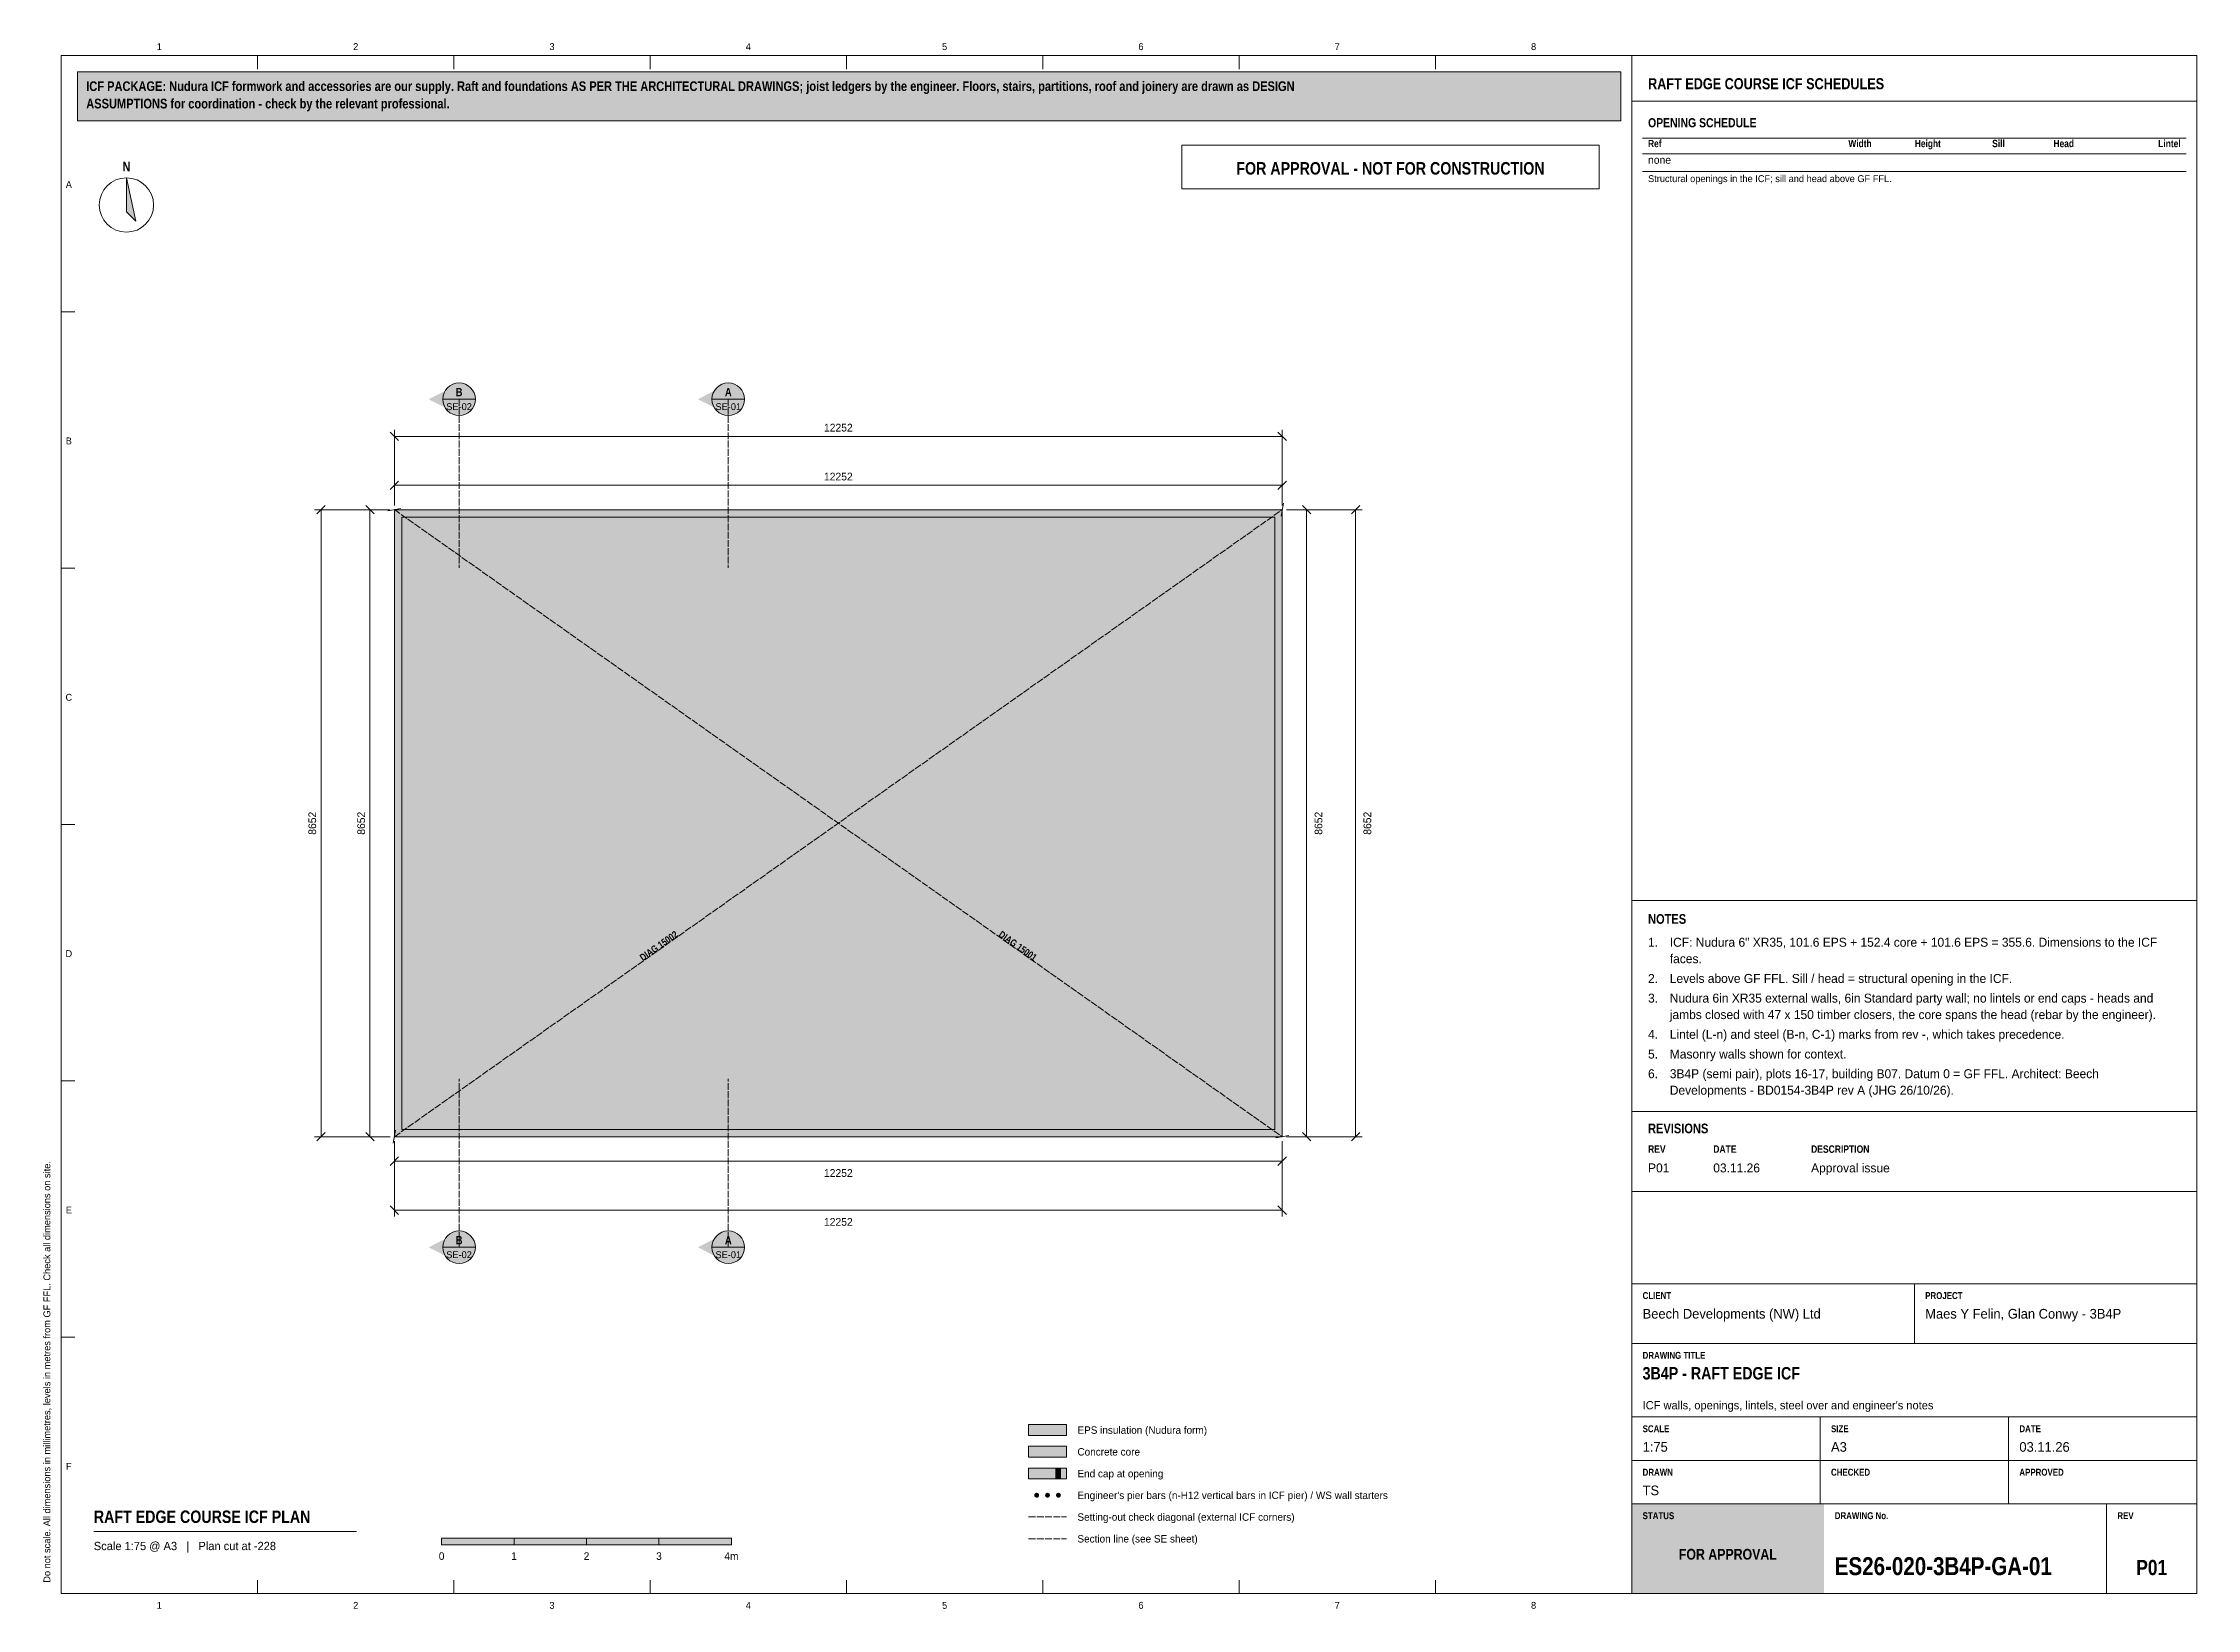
# Model space of a CAD drawing. Header units: millimetres. Extents: x 17 to 413, y 4 to 292.
import ezdxf
from ezdxf.enums import TextEntityAlignment as Align

# ---------------------------------------------------------------- set-up
doc = ezdxf.new("R2010")
doc.units = ezdxf.units.MM
doc.linetypes.add('DASHED', pattern=[1.524, 1.27, -0.254])
for name, color, linetype in [('FILL-C_9E1A1A', 7, 'Continuous'), ('FILL-C_B2B2B5', 7, 'Continuous'), ('FILL-EPS', 7, 'Continuous'), ('FILL-INK', 7, 'Continuous'), ('FILL-RED', 7, 'Continuous'), ('FILL-TEAL', 7, 'Continuous'), ('FILL-TEAL_DK', 7, 'Continuous'), ('FILL-WHITE', 7, 'Continuous'), ('LINE-C_85297A', 7, 'Continuous'), ('LINE-C_85297A-DASH', 7, 'DASHED'), ('LINE-INK', 7, 'Continuous'), ('LINE-RED', 7, 'Continuous'), ('LINE-RED-DASH', 7, 'DASHED'), ('LINE-STEEL_GREY', 7, 'Continuous'), ('LINE-TEAL', 7, 'Continuous'), ('LINE-TEAL_DK', 7, 'Continuous'), ('TEXT-C_85297A', 7, 'Continuous'), ('TEXT-EPS', 7, 'Continuous'), ('TEXT-INK', 7, 'Continuous'), ('TEXT-RED', 7, 'Continuous'), ('TEXT-STEEL_GREY', 7, 'Continuous'), ('TEXT-TEAL', 7, 'Continuous'), ('TEXT-WHITE', 7, 'Continuous')]:
    doc.layers.add(name, color=color, linetype=linetype)
doc.styles.add('OpenSansCondensed-Bold', font='OpenSansCondensed-Bold.ttf')

msp = doc.modelspace()

# ---------------------------------------------------------------- texts
at = {"layer": 'TEXT-C_85297A', "style": 'OpenSansCondensed-Bold'}
for s, rotation, p in [('DIAG 15002', 35.2306, (130.33, 125.67)), ('DIAG 15001', -35.2304, (195.67, 125.67))]:
    msp.add_text(s, height=1.27, rotation=rotation, dxfattribs=at).set_placement(p, align=Align.CENTER)
at = {"layer": 'TEXT-EPS', "style": 'OpenSansCondensed-Bold'}
msp.add_text('STATUS', height=1.27, dxfattribs=at).set_placement((311, 20.7))
at = {"layer": 'TEXT-INK', "style": 'OpenSansCondensed-Bold'}
for s, height, p in [('ASSUMPTIONS for coordination - check by the relevant professional.', 1.778, (24.6, 280.27)), ('ICF PACKAGE: Nudura ICF formwork and accessories are our supply. Raft and foundations AS PER THE ARCHITECTURAL DRAWINGS; joist ledgers by the engineer. Floors, stairs, partitions, roof and joinery are drawn as DESIGN', 1.778, (24.6, 283.47)), ('OPENING SCHEDULE', 1.6764, (312, 276.8)), ('NOTES', 1.778, (312, 130.24)), ('REVISIONS', 1.778, (312, 91.7)), ('3B4P - RAFT EDGE ICF', 2.286, (311, 46.4)), ('RAFT EDGE COURSE ICF PLAN', 2.286, (26, 20)), ('ES26-020-3B4P-GA-01', 3.302, (346.36, 10.4))]:
    msp.add_text(s, height=height, dxfattribs=at).set_placement(p)
for s, height, p in [('N', 1.78, (32, 268.7)), ('P01', 2.794, (404.68, 10.4))]:
    msp.add_text(s, height=height, dxfattribs=at).set_placement(p, align=Align.CENTER)
at = {"layer": 'TEXT-INK'}
for s, height, p in [('none', 1.422, (312, 270.08)), ('1.', 1.651, (312, 126.02)), ('ICF: Nudura 6" XR35, 101.6 EPS + 152.4 core + 101.6 EPS = 355.6. Dimensions to the ICF', 1.651, (316, 126.02)), ('faces.', 1.651, (316, 122.99)), ('2.', 1.651, (312, 119.36)), ('Levels above GF FFL. Sill / head = structural opening in the ICF.', 1.651, (316, 119.36)), ('3.', 1.651, (312, 115.74)), ('Nudura 6in XR35 external walls, 6in Standard party wall; no lintels or end caps - heads and', 1.651, (316, 115.74)), ('jambs closed with 47 x 150 timber closers, the core spans the head (rebar by the engineer).', 1.651, (316, 112.71)), ('4.', 1.651, (312, 109.08)), ('5.', 1.651, (312, 105.45)), ('Lintel (L-n) and steel (B-n, C-1) marks from rev -, which takes precedence.', 1.651, (316, 109.08)), ('Masonry walls shown for context.', 1.651, (316, 105.45)), ('6.', 1.651, (312, 101.83)), ('3B4P (semi pair), plots 16-17, building B07. Datum 0 = GF FFL. Architect: Beech', 1.651, (316, 101.83)), ('Developments - BD0154-3B4P rev A (JHG 26/10/26).', 1.651, (316, 98.8)), ('P01', 1.651, (312, 84.5)), ('03.11.26', 1.651, (324, 84.5)), ('Approval issue', 1.651, (342, 84.5)), ('Beech Developments (NW) Ltd', 1.778, (311, 57.6)), ('Maes Y Felin, Glan Conwy - 3B4P', 1.778, (363, 57.6)), ('EPS insulation (Nudura form)', 1.3716, (207, 36.4)), ('Concrete core', 1.3716, (207, 32.4)), ('1:75', 1.778, (311, 33.1)), ('A3', 1.778, (345.67, 33.1)), ('03.11.26', 1.778, (380.33, 33.1)), ('End cap at opening', 1.3716, (207, 28.4)), ("Engineer's pier bars (n-H12 vertical bars in ICF pier) / WS wall starters", 1.3716, (207, 24.4)), ('TS', 1.778, (311, 25.1)), ('Setting-out check diagonal (external ICF corners)', 1.3716, (207, 20.4)), ('Section line (see SE sheet)', 1.3716, (207, 16.4))]:
    msp.add_text(s, height=height, dxfattribs=at).set_placement(p)
for s, height, p in [('12252', 1.422, (163, 220.82)), ('12252', 1.422, (163, 211.82)), ('12252', 1.422, (163, 83.68)), ('12252', 1.422, (163, 74.68)), ('0', 1.4, (90, 13.2)), ('1', 1.4, (103.33, 13.2)), ('2', 1.4, (116.67, 13.2)), ('3', 1.4, (130, 13.2)), ('4m', 1.397, (143.33, 13.2))]:
    msp.add_text(s, height=height, dxfattribs=at).set_placement(p, align=Align.CENTER)
for p in [(66.91, 148.74), (75.91, 148.74), (252.06, 148.74), (261.06, 148.74)]:
    msp.add_text('8652', height=1.422, rotation=90, dxfattribs=at).set_placement(p, align=Align.CENTER)
at = {"layer": 'TEXT-RED', "style": 'OpenSansCondensed-Bold'}
for s, height, p in [('FOR APPROVAL - NOT FOR CONSTRUCTION', 2.286, (264.6, 268.1)), ('B', 1.52, (93.21, 227.31)), ('A', 1.52, (142.75, 227.31)), ('B', 1.52, (93.21, 71.27)), ('A', 1.52, (142.75, 71.27))]:
    msp.add_text(s, height=height, dxfattribs=at).set_placement(p, align=Align.CENTER)
at = {"layer": 'TEXT-RED'}
for s, p in [('SE-02', (93.21, 224.76)), ('SE-01', (142.75, 224.76)), ('SE-02', (93.21, 68.72)), ('SE-01', (142.75, 68.72))]:
    msp.add_text(s, height=1.27, dxfattribs=at).set_placement(p, align=Align.CENTER)
at = {"layer": 'TEXT-STEEL_GREY'}
for s, p in [('1', (38.06, 291)), ('2', (74.19, 291)), ('3', (110.31, 291)), ('4', (146.44, 291)), ('5', (182.56, 291)), ('6', (218.69, 291)), ('7', (254.81, 291)), ('8', (290.94, 291)), ('A', (21.4, 265.62)), ('B', (21.4, 218.45)), ('C', (21.4, 171.28)), ('D', (21.4, 124.12)), ('E', (21.4, 76.95)), ('F', (21.4, 29.78)), ('1', (38.06, 4.2)), ('2', (74.19, 4.2)), ('3', (110.31, 4.2)), ('4', (146.44, 4.2)), ('5', (182.56, 4.2)), ('6', (218.69, 4.2)), ('7', (254.81, 4.2)), ('8', (290.94, 4.2))]:
    msp.add_text(s, height=1.27, dxfattribs=at).set_placement(p, align=Align.CENTER)
at = {"layer": 'TEXT-STEEL_GREY', "style": 'OpenSansCondensed-Bold'}
for s, height, p in [('Ref', 1.346, (312, 273.14)), ('REV', 1.372, (312, 88.1)), ('DATE', 1.372, (324, 88.1)), ('DESCRIPTION', 1.3716, (342, 88.1)), ('CLIENT', 1.27, (311, 61.2)), ('PROJECT', 1.27, (363, 61.2)), ('DRAWING TITLE', 1.27, (311, 50.2)), ('SCALE', 1.27, (311, 36.7)), ('SIZE', 1.27, (345.67, 36.7)), ('DATE', 1.27, (380.33, 36.7)), ('DRAWN', 1.27, (311, 28.7)), ('CHECKED', 1.27, (345.67, 28.7)), ('APPROVED', 1.27, (380.33, 28.7)), ('DRAWING No.', 1.27, (346.36, 20.7)), ('REV', 1.27, (398.36, 20.7))]:
    msp.add_text(s, height=height, dxfattribs=at).set_placement(p)
for s, p in [('Width', (353.14, 273.14)), ('Height', (365.88, 273.14)), ('Sill', (377.64, 273.14)), ('Head', (390.38, 273.14)), ('Lintel', (410, 273.14))]:
    msp.add_text(s, height=1.346, dxfattribs=at).set_placement(p, align=Align.RIGHT)
at = {"layer": 'TEXT-STEEL_GREY'}
for s, height, p in [('Structural openings in the ICF; sill and head above GF FFL.', 1.27, (312, 266.71)), ("ICF walls, openings, lintels, steel over and engineer's notes", 1.524, (311, 40.9)), ('Scale 1:75 @ A3   |   Plan cut at -228', 1.524, (26, 15))]:
    msp.add_text(s, height=height, dxfattribs=at).set_placement(p)
msp.add_text('Do not scale. All dimensions in millimetres, levels in metres from GF FFL. Check all dimensions on site.', height=1.27, rotation=90, dxfattribs=at).set_placement((18, 9))
at = {"layer": 'TEXT-TEAL', "style": 'OpenSansCondensed-Bold'}
msp.add_text('RAFT EDGE COURSE ICF SCHEDULES', height=2.032, dxfattribs=at).set_placement((312, 283.8))
at = {"layer": 'TEXT-WHITE', "style": 'OpenSansCondensed-Bold'}
msp.add_text('FOR APPROVAL', height=1.9812, dxfattribs=at).set_placement((326.68, 13.25), align=Align.CENTER)

# ---------------------------------------------------------------- hatches: boundary and pattern name
at = {"layer": 'FILL-C_9E1A1A', "true_color": 0x9e1a1a}
h = msp.add_hatch(color=256, dxfattribs=at)
h.dxf.hatch_style = 1
h.paths.add_polyline_path([(199.95, 25.1), (199.93, 25.22), (199.89, 25.33), (199.82, 25.42), (199.73, 25.49), (199.62, 25.53), (199.5, 25.55), (199.38, 25.53), (199.28, 25.49), (199.18, 25.42), (199.11, 25.33), (199.07, 25.22), (199.05, 25.1), (199.07, 24.98), (199.11, 24.88), (199.18, 24.78), (199.28, 24.71), (199.38, 24.67), (199.5, 24.65), (199.62, 24.67), (199.73, 24.71), (199.82, 24.78), (199.89, 24.88), (199.93, 24.98)])
h = msp.add_hatch(color=256, dxfattribs=at)
h.dxf.hatch_style = 1
h.paths.add_polyline_path([(201.95, 25.1), (201.93, 25.22), (201.89, 25.33), (201.82, 25.42), (201.72, 25.49), (201.62, 25.53), (201.5, 25.55), (201.38, 25.53), (201.28, 25.49), (201.18, 25.42), (201.11, 25.33), (201.07, 25.22), (201.05, 25.1), (201.07, 24.98), (201.11, 24.88), (201.18, 24.78), (201.28, 24.71), (201.38, 24.67), (201.5, 24.65), (201.62, 24.67), (201.72, 24.71), (201.82, 24.78), (201.89, 24.88), (201.93, 24.98)])
h = msp.add_hatch(color=256, dxfattribs=at)
h.dxf.hatch_style = 1
h.paths.add_polyline_path([(203.95, 25.1), (203.93, 25.22), (203.89, 25.33), (203.82, 25.42), (203.72, 25.49), (203.62, 25.53), (203.5, 25.55), (203.38, 25.53), (203.28, 25.49), (203.18, 25.42), (203.11, 25.33), (203.07, 25.22), (203.05, 25.1), (203.07, 24.98), (203.11, 24.88), (203.18, 24.78), (203.28, 24.71), (203.38, 24.67), (203.5, 24.65), (203.62, 24.67), (203.72, 24.71), (203.82, 24.78), (203.89, 24.88), (203.93, 24.98)])
at = {"layer": 'FILL-C_B2B2B5', "true_color": 0xb2b2b5}
h = msp.add_hatch(color=256, dxfattribs=at)
h.dxf.hatch_style = 1
h.paths.add_polyline_path([(198, 32.1), (205, 32.1), (205, 34.1), (198, 34.1)])
at = {"layer": 'FILL-EPS', "true_color": 0xccffff}
h = msp.add_hatch(color=256, dxfattribs=at)
h.dxf.hatch_style = 1
h.paths.add_polyline_path([(81.31, 206.42), (244.68, 206.42), (244.68, 91.06), (81.31, 91.06)])
h.paths.add_polyline_path([(243.33, 92.41), (243.33, 205.07), (82.67, 205.07), (82.67, 92.41)], flags=0)
h = msp.add_hatch(color=256, dxfattribs=at)
h.dxf.hatch_style = 1
h.paths.add_polyline_path([(198, 36.1), (205, 36.1), (205, 38.1), (198, 38.1)])
h = msp.add_hatch(color=256, dxfattribs=at)
h.dxf.hatch_style = 1
h.paths.add_polyline_path([(198, 28.1), (205, 28.1), (205, 30.1), (198, 30.1)])
at = {"layer": 'FILL-INK', "true_color": 0x14141a}
h = msp.add_hatch(color=256, dxfattribs=at)
h.dxf.hatch_style = 1
h.paths.add_polyline_path([(32, 267.5), (33.75, 259.5), (32, 261.25)])
h = msp.add_hatch(color=256, dxfattribs=at)
h.dxf.hatch_style = 1
h.paths.add_polyline_path([(90, 16), (103.33, 16), (103.33, 17.2), (90, 17.2)])
h = msp.add_hatch(color=256, dxfattribs=at)
h.dxf.hatch_style = 1
h.paths.add_polyline_path([(116.67, 16), (130, 16), (130, 17.2), (116.67, 17.2)])
at = {"layer": 'FILL-RED', "true_color": 0xb81a1f}
h = msp.add_hatch(color=256, dxfattribs=at)
h.dxf.hatch_style = 1
h.paths.add_polyline_path([(87.61, 226.76), (93.21, 223.91), (93.21, 229.61)])
h = msp.add_hatch(color=256, dxfattribs=at)
h.dxf.hatch_style = 1
h.paths.add_polyline_path([(137.15, 226.76), (142.75, 223.91), (142.75, 229.61)])
h = msp.add_hatch(color=256, dxfattribs=at)
h.dxf.hatch_style = 1
h.paths.add_polyline_path([(87.61, 70.72), (93.21, 67.87), (93.21, 73.57)])
h = msp.add_hatch(color=256, dxfattribs=at)
h.dxf.hatch_style = 1
h.paths.add_polyline_path([(137.15, 70.72), (142.75, 67.87), (142.75, 73.57)])
at = {"layer": 'FILL-TEAL', "true_color": 0x009e85}
h = msp.add_hatch(color=256, dxfattribs=at)
h.dxf.hatch_style = 1
h.paths.add_polyline_path([(309.01, 7), (344.37, 7), (344.37, 23.5), (309.01, 23.5)])
at = {"layer": 'FILL-TEAL_DK', "true_color": 0x006b5c}
h = msp.add_hatch(color=256, dxfattribs=at)
h.dxf.hatch_style = 1
h.paths.add_polyline_path([(203, 28.1), (203.9, 28.1), (203.9, 30.1), (203, 30.1)])
at = {"layer": 'FILL-WHITE', "true_color": 0xfff5f0}
h = msp.add_hatch(color=256, dxfattribs=at)
h.dxf.hatch_style = 1
h.paths.add_polyline_path([(23, 278), (307, 278), (307, 287), (23, 287)])
at = {"layer": 'FILL-WHITE', "true_color": 0xffffff}
h = msp.add_hatch(color=256, dxfattribs=at)
h.dxf.hatch_style = 1
h.paths.add_polyline_path([(96.21, 226.76), (96.11, 227.53), (95.81, 228.26), (95.33, 228.88), (94.71, 229.36), (93.98, 229.66), (93.21, 229.76), (92.43, 229.66), (91.71, 229.36), (91.09, 228.88), (90.61, 228.26), (90.31, 227.53), (90.21, 226.76), (90.31, 225.98), (90.61, 225.26), (91.09, 224.64), (91.71, 224.16), (92.43, 223.86), (93.21, 223.76), (93.98, 223.86), (94.71, 224.16), (95.33, 224.64), (95.81, 225.26), (96.11, 225.98)])
h = msp.add_hatch(color=256, dxfattribs=at)
h.dxf.hatch_style = 1
h.paths.add_polyline_path([(145.75, 226.76), (145.65, 227.53), (145.35, 228.26), (144.88, 228.88), (144.25, 229.36), (143.53, 229.66), (142.75, 229.76), (141.98, 229.66), (141.25, 229.36), (140.63, 228.88), (140.16, 228.26), (139.86, 227.53), (139.75, 226.76), (139.86, 225.98), (140.16, 225.26), (140.63, 224.64), (141.25, 224.16), (141.98, 223.86), (142.75, 223.76), (143.53, 223.86), (144.25, 224.16), (144.88, 224.64), (145.35, 225.26), (145.65, 225.98)])
h = msp.add_hatch(color=256, dxfattribs=at)
h.dxf.hatch_style = 1
h.paths.add_polyline_path([(126.2, 121.29), (135.84, 128.1), (133.79, 131.01), (124.15, 124.2)])
h = msp.add_hatch(color=256, dxfattribs=at)
h.dxf.hatch_style = 1
h.paths.add_polyline_path([(190.15, 128.1), (199.8, 121.29), (201.85, 124.2), (192.21, 131.01)])
h = msp.add_hatch(color=256, dxfattribs=at)
h.dxf.hatch_style = 1
h.paths.add_polyline_path([(96.21, 70.72), (96.11, 71.5), (95.81, 72.22), (95.33, 72.85), (94.71, 73.32), (93.98, 73.62), (93.21, 73.72), (92.43, 73.62), (91.71, 73.32), (91.09, 72.85), (90.61, 72.22), (90.31, 71.5), (90.21, 70.72), (90.31, 69.95), (90.61, 69.22), (91.09, 68.6), (91.71, 68.13), (92.43, 67.83), (93.21, 67.72), (93.98, 67.83), (94.71, 68.13), (95.33, 68.6), (95.81, 69.22), (96.11, 69.95)])
h = msp.add_hatch(color=256, dxfattribs=at)
h.dxf.hatch_style = 1
h.paths.add_polyline_path([(145.75, 70.72), (145.65, 71.5), (145.35, 72.22), (144.88, 72.85), (144.25, 73.32), (143.53, 73.62), (142.75, 73.72), (141.98, 73.62), (141.25, 73.32), (140.63, 72.85), (140.16, 72.22), (139.86, 71.5), (139.75, 70.72), (139.86, 69.95), (140.16, 69.22), (140.63, 68.6), (141.25, 68.13), (141.98, 67.83), (142.75, 67.72), (143.53, 67.83), (144.25, 68.13), (144.88, 68.6), (145.35, 69.22), (145.65, 69.95)])
h = msp.add_hatch(color=256, dxfattribs=at)
h.dxf.hatch_style = 1
h.paths.add_polyline_path([(103.33, 16), (116.67, 16), (116.67, 17.2), (103.33, 17.2)])
h = msp.add_hatch(color=256, dxfattribs=at)
h.dxf.hatch_style = 1
h.paths.add_polyline_path([(130, 16), (143.33, 16), (143.33, 17.2), (130, 17.2)])

# ---------------------------------------------------------------- linework, layer by layer
at = {"layer": 'LINE-C_85297A', "lineweight": 5}
for p, q in [((80.12, 206.24), (82.48, 206.64)), ((244.5, 205.26), (244.9, 207.63)), ((81.11, 89.88), (81.52, 92.24)), ((243.5, 90.85), (245.87, 91.26))]:
    msp.add_line(p, q, dxfattribs=at)
at = {"layer": 'LINE-C_85297A-DASH', "lineweight": 5}
for p, q in [((81.3, 206.44), (244.68, 91.06)), ((81.31, 91.06), (244.7, 206.44)), ((198, 21.1), (205, 21.1))]:
    msp.add_line(p, q, dxfattribs=at)
at = {"layer": 'LINE-INK', "lineweight": 5}
for p, q in [((56.12, 290), (56.12, 287.5)), ((92.25, 290), (92.25, 287.5)), ((128.38, 290), (128.38, 287.5)), ((164.5, 290), (164.5, 287.5)), ((200.62, 290), (200.62, 287.5)), ((236.75, 290), (236.75, 287.5)), ((272.88, 290), (272.88, 287.5)), ((309, 7), (309, 290)), ((311, 274.8), (411, 274.8)), ((311, 271.94), (411, 271.94)), ((311, 268.68), (411, 268.68)), ((20, 242.83), (22.5, 242.83)), ((82.09, 219.15), (80.54, 220.7)), ((81.31, 207.22), (81.31, 221.12)), ((244.68, 219.92), (81.31, 219.92)), ((245.46, 219.15), (243.9, 220.7)), ((244.68, 207.22), (244.68, 221.12)), ((80.54, 210.15), (82.09, 211.7)), ((81.31, 207.22), (81.31, 212.12)), ((81.31, 210.92), (244.68, 210.92)), ((243.9, 210.15), (245.46, 211.7)), ((244.68, 207.22), (244.68, 212.12)), ((80.51, 206.42), (66.61, 206.42)), ((68.59, 207.2), (67.04, 205.65)), ((67.81, 206.42), (67.81, 91.06)), ((80.51, 206.42), (75.61, 206.42)), ((77.59, 205.65), (76.04, 207.2)), ((76.81, 91.06), (76.81, 206.42)), ((245.48, 206.42), (250.38, 206.42)), ((245.48, 206.42), (259.38, 206.42)), ((248.4, 207.2), (249.96, 205.65)), ((249.18, 206.42), (249.18, 91.06)), ((257.4, 205.65), (258.96, 207.2)), ((258.18, 91.06), (258.18, 206.42)), ((20, 195.67), (22.5, 195.67)), ((20, 148.5), (22.5, 148.5)), ((309, 134.54), (413, 134.54)), ((20, 101.33), (22.5, 101.33)), ((309, 95.7), (413, 95.7)), ((68.59, 91.84), (67.04, 90.28)), ((77.59, 90.28), (76.04, 91.84)), ((248.4, 91.84), (249.96, 90.28)), ((257.4, 90.28), (258.96, 91.84)), ((80.51, 91.06), (66.61, 91.06)), ((80.51, 91.06), (75.61, 91.06)), ((82.09, 87.34), (80.54, 85.78)), ((81.31, 90.26), (81.31, 85.36)), ((81.31, 90.26), (81.31, 76.36)), ((245.46, 87.34), (243.9, 85.78)), ((244.68, 90.26), (244.68, 85.36)), ((244.68, 90.26), (244.68, 76.36)), ((245.48, 91.06), (250.38, 91.06)), ((245.48, 91.06), (259.38, 91.06)), ((244.68, 86.56), (81.31, 86.56)), ((309, 81), (413, 81)), ((80.54, 78.34), (82.09, 76.78)), ((81.31, 77.56), (244.68, 77.56)), ((243.9, 78.34), (245.46, 76.78)), ((309, 64), (413, 64)), ((361, 53), (361, 64)), ((20, 54.17), (22.5, 54.17)), ((309, 53), (413, 53)), ((309, 39.5), (413, 39.5)), ((343.67, 31.5), (343.67, 39.5)), ((378.33, 31.5), (378.33, 39.5)), ((309, 31.5), (413, 31.5)), ((343.67, 23.5), (343.67, 31.5)), ((378.33, 23.5), (378.33, 31.5)), ((309, 23.5), (413, 23.5)), ((396.36, 7), (396.36, 23.5)), ((26, 18.4), (74.33, 18.4)), ((56.12, 7), (56.12, 9.5)), ((92.25, 7), (92.25, 9.5)), ((128.38, 7), (128.38, 9.5)), ((164.5, 7), (164.5, 9.5)), ((200.62, 7), (200.62, 9.5)), ((236.75, 7), (236.75, 9.5)), ((272.88, 7), (272.88, 9.5))]:
    msp.add_line(p, q, dxfattribs=at)
for points in [[(20, 7), (413, 7), (413, 290), (20, 290)], [(32, 267.5), (33.75, 259.5), (32, 261.25)], [(81.31, 91.06), (81.31, 206.42), (244.68, 206.42), (244.68, 91.06)], [(82.67, 92.41), (243.33, 92.41), (243.33, 205.07), (82.67, 205.07)], [(198, 36.1), (205, 36.1), (205, 38.1), (198, 38.1)], [(198, 28.1), (205, 28.1), (205, 30.1), (198, 30.1)], [(90, 16), (103.33, 16), (103.33, 17.2), (90, 17.2)], [(103.33, 16), (116.67, 16), (116.67, 17.2), (103.33, 17.2)], [(116.67, 16), (130, 16), (130, 17.2), (116.67, 17.2)], [(130, 16), (143.33, 16), (143.33, 17.2), (130, 17.2)]]:
    msp.add_lwpolyline(points, close=True, dxfattribs=at)
msp.add_circle((32, 262.5), 5, dxfattribs=at)
at = {"layer": 'LINE-RED', "lineweight": 5}
for p, q in [((90.21, 226.76), (96.21, 226.76)), ((139.75, 226.76), (145.75, 226.76)), ((90.21, 70.72), (96.21, 70.72)), ((139.75, 70.72), (145.75, 70.72))]:
    msp.add_line(p, q, dxfattribs=at)
for points in [[(23, 278), (307, 278), (307, 287), (23, 287)], [(226.21, 265.5), (303, 265.5), (303, 273.5), (226.21, 273.5)]]:
    msp.add_lwpolyline(points, close=True, dxfattribs=at)
for centre in [(93.21, 226.76), (142.75, 226.76), (93.21, 70.72), (142.75, 70.72)]:
    msp.add_circle(centre, 3, dxfattribs=at)
at = {"layer": 'LINE-RED-DASH', "lineweight": 5}
for p, q in [((93.21, 226.76), (93.21, 195.76)), ((142.75, 226.76), (142.75, 195.76)), ((93.21, 70.72), (93.21, 101.72)), ((142.75, 70.72), (142.75, 101.72)), ((198, 17.1), (205, 17.1))]:
    msp.add_line(p, q, dxfattribs=at)
at = {"layer": 'LINE-STEEL_GREY', "lineweight": 5}
msp.add_lwpolyline([(198, 32.1), (205, 32.1), (205, 34.1), (198, 34.1)], close=True, dxfattribs=at)
at = {"layer": 'LINE-TEAL', "lineweight": 5}
msp.add_line((309, 281.6), (413, 281.6), dxfattribs=at)
at = {"layer": 'LINE-TEAL_DK', "lineweight": 5}
msp.add_lwpolyline([(203, 28.1), (203.9, 28.1), (203.9, 30.1), (203, 30.1)], close=True, dxfattribs=at)

msp.set_redraw_order([(e.dxf.handle, doc.entitydb.next_handle()) for e in msp.query("TEXT MTEXT ATTDEF DIMENSION ARC_DIMENSION")])  # texts and dimensions are drawn at this point

doc.saveas('drawing.dxf')
